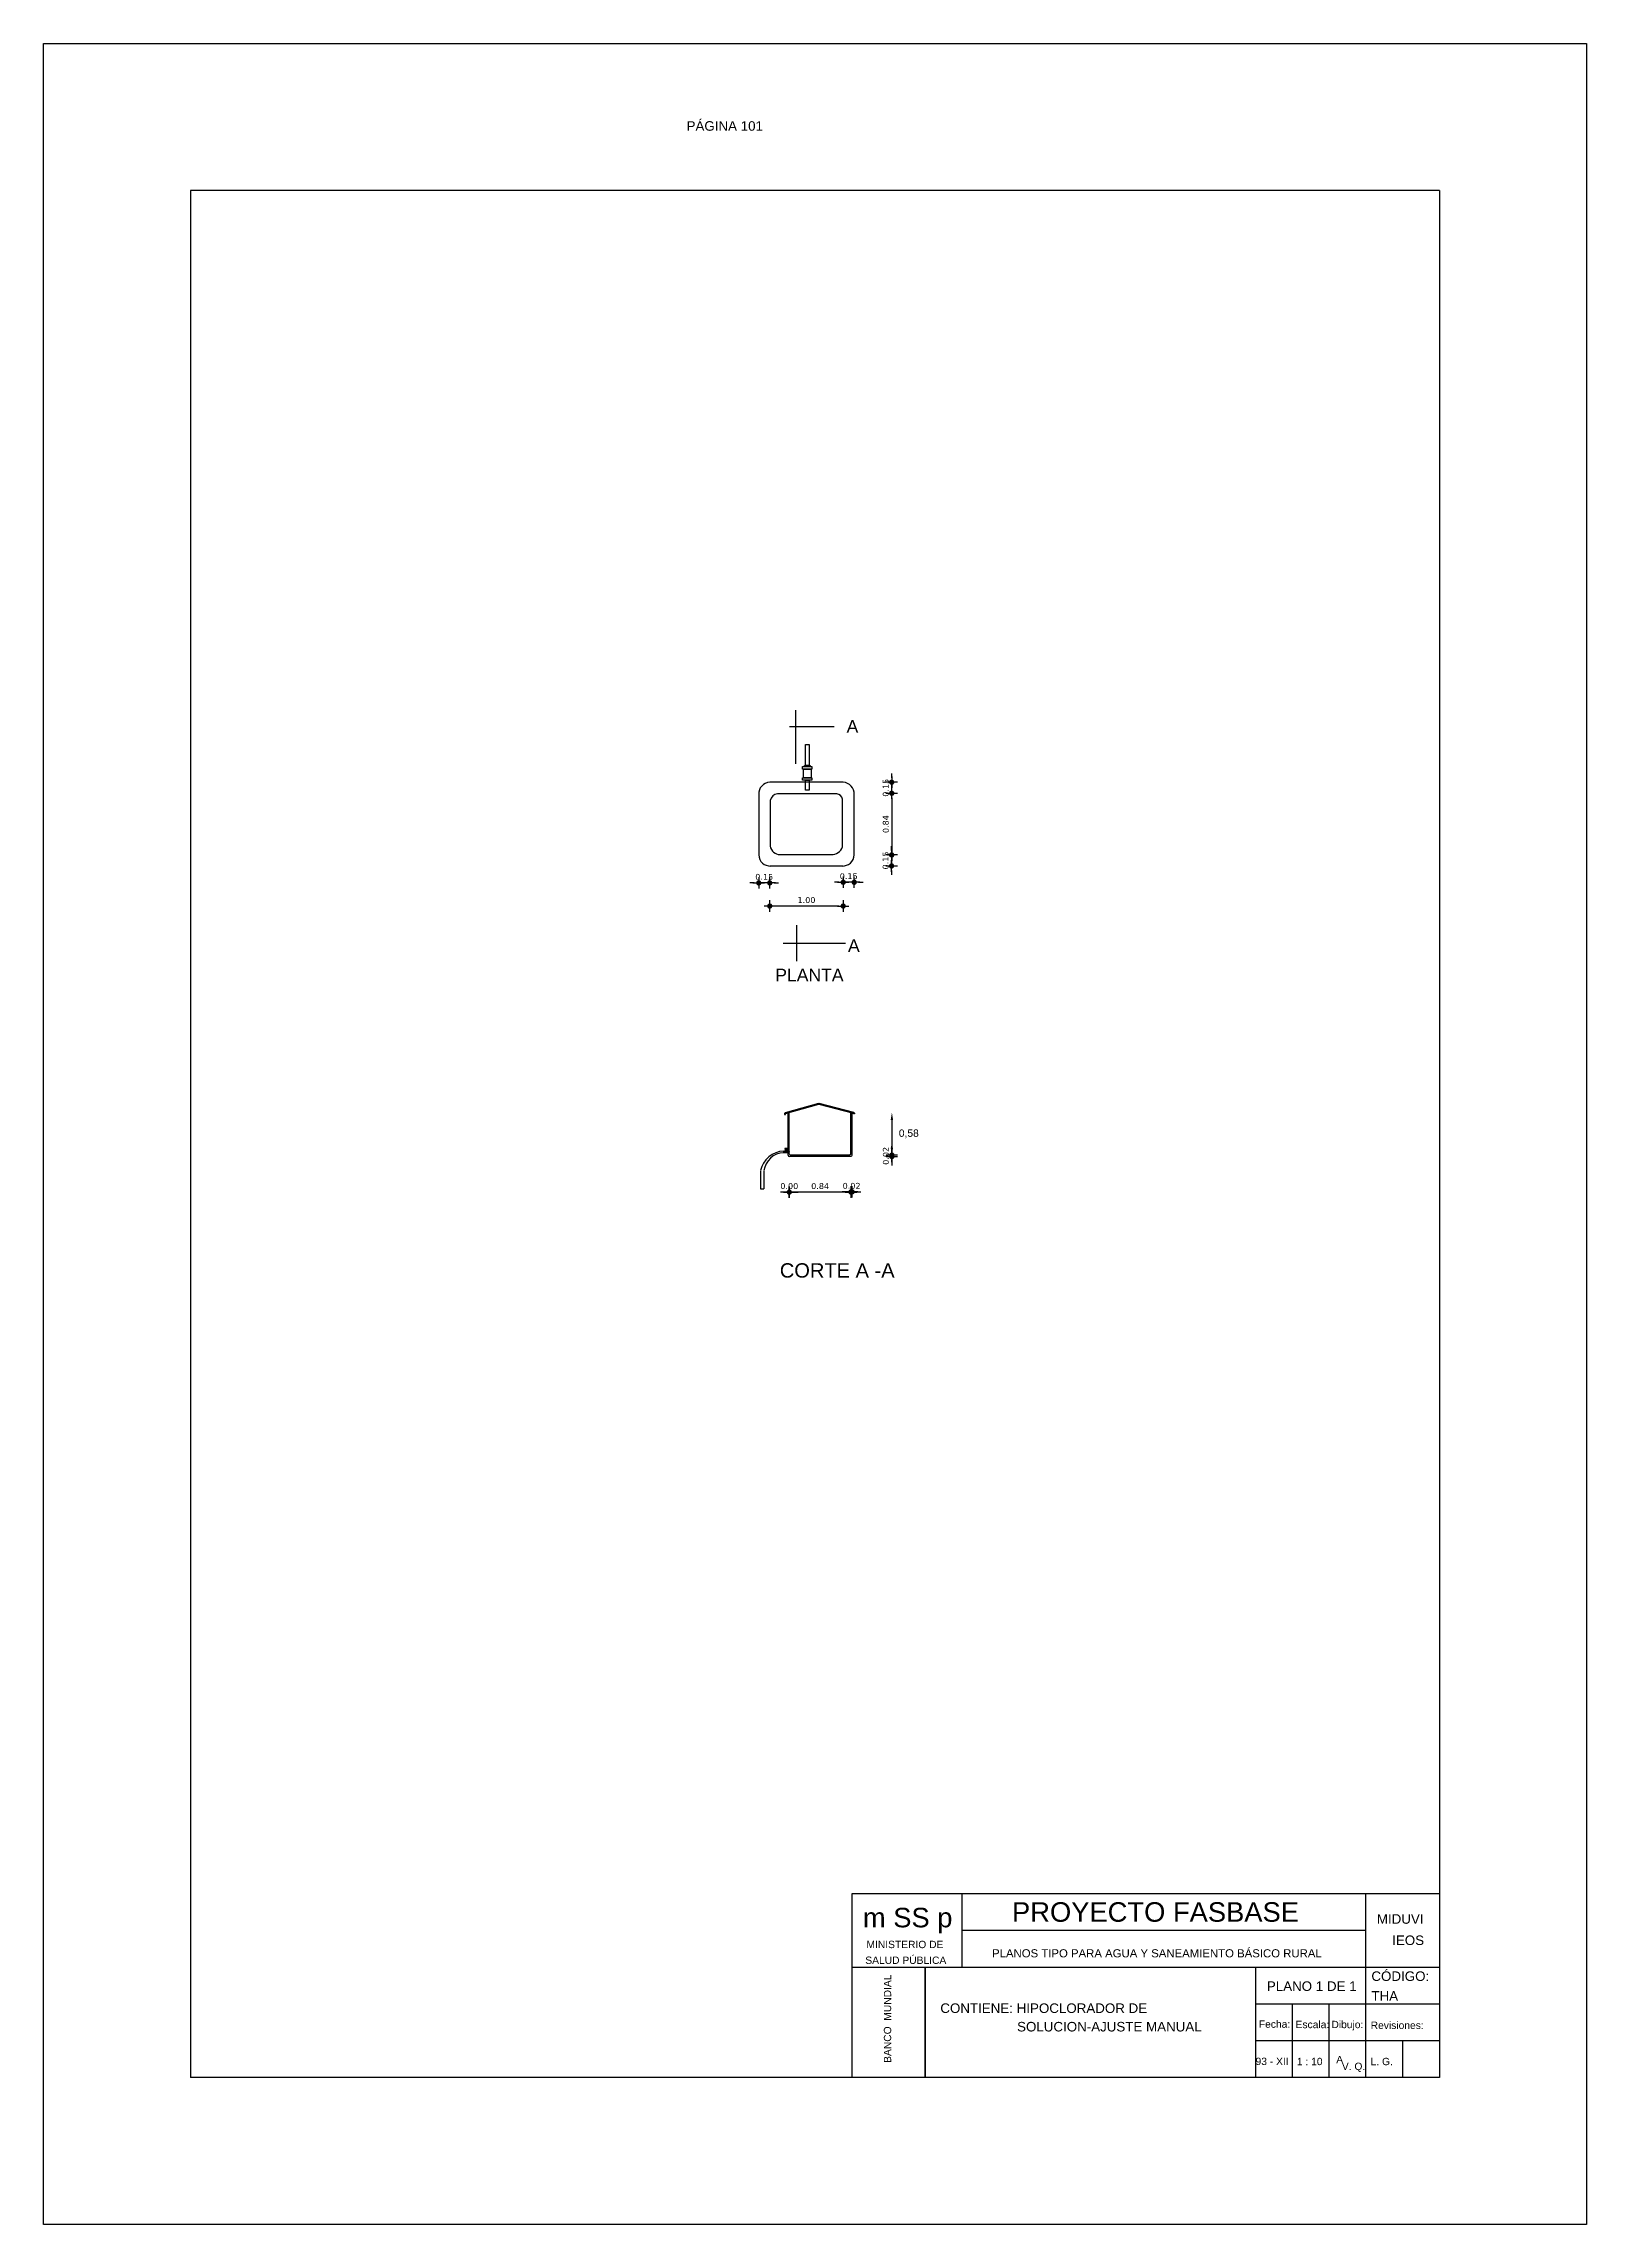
# Model space of a CAD drawing. Header units: metres. Extents: x 1959 to 4131, y 3282 to 4313.
# Drawn here: x 3226.97 to 3247.97, y 4283.15 to 4312.85 of the extents above; entities that cross this region are included whole.
import ezdxf
from ezdxf.enums import TextEntityAlignment as Align

# ---------------------------------------------------------------- set-up
doc = ezdxf.new("R2010")
doc.units = ezdxf.units.M
for name, color, linetype in [('Cota', 7, 'Continuous'), ('Cotas', 7, 'Continuous'), ('Dibujo', 7, 'Continuous'), ('Plano', 1, 'Continuous'), ('Texto', 170, 'Continuous')]:
    doc.layers.add(name, color=color, linetype=linetype)
doc.styles.add('Annotative', font='arial.ttf')
doc.styles.get("Standard").update_dxf_attribs({"font": 'arial.ttf'})
doc.styles.add('verdana', font='verdana.ttf')
doc.dimstyles.new('Diego', dxfattribs={"dimtxt": 0.1, "dimasz": 0.1, "dimexe": 1.25, "dimexo": 0.1, "dimgap": 0.1, "dimtad": 2, "dimtih": 1, "dimtoh": 1, "dimtxsty": 'Standard', "dimcen": 0, "dimse1": 1, "dimse2": 1, "dimadec": 0, "dimazin": 0, "dimtfac": 1, "dimtmove": 0, "dimatfit": 3, "dimfxl": 1, "dimarcsym": 2})
doc.dimstyles.new('ISO', dxfattribs={"dimtxt": 0.08, "dimasz": 0.06, "dimexe": 0.1, "dimexo": 0.1, "dimgap": 0.04, "dimtad": 1, "dimzin": 1, "dimdsep": 46, "dimtxsty": 'verdana', "dimblk1": 'PAB', "dimblk2": 'PAB', "dimsah": 1, "dimcen": 0, "dimse1": 1, "dimse2": 1, "dimclrd": 7, "dimclre": 8, "dimclrt": 7, "dimadec": 0, "dimazin": 0, "dimtfac": 1, "dimtix": 1, "dimtmove": 0, "dimatfit": 3, "dimldrblk": 'PAB', "dimfxl": 0.1, "dimtvp": 1, "dimtolj": 1, "dimtzin": 1, "dimarcsym": 0})

msp = doc.modelspace()

# ---------------------------------------------------------------- texts
at = {"layer": 'Dibujo', "color": 0, "linetype": 'ByBlock'}
for s, height, p in [('PROYECTO FASBASE', 0.26624, (3240.148, 4287.271)), ('m SS p', 0.2662, (3238.118, 4287.195)), ('PLANOS TIPO PARA AGUA Y SANEAMIENTO BÁSICO RURAL', 0.11076, (3239.876, 4286.786))]:
    msp.add_text(s, height=height, dxfattribs=at).set_placement(p)
at = {"layer": 'Dibujo', "color": 0, "linetype": 'ByBlock', "style": 'Annotative'}
for s, p in [('MIDUVI', (3245.114, 4287.244)), ('IEOS', (3245.323, 4286.954)), ('CÓDIGO:', (3245.04, 4286.465)), ('PLANO 1 DE 1', (3243.617, 4286.329)), ('THA', (3245.04, 4286.196)), ('CONTIENE: HIPOCLORADOR DE ', (3239.172, 4286.029))]:
    msp.add_text(s, height=0.13, dxfattribs=at).set_placement(p)
at = {"layer": 'Dibujo', "color": 0, "linetype": 'ByBlock'}
for s, p in [('MINISTERIO DE', (3238.69, 4286.912)), ('SALUD PÚBLICA', (3238.702, 4286.697)), ('Fecha:', (3243.721, 4285.827)), ('Escala:', (3244.237, 4285.822)), ('Dibujo:', (3244.713, 4285.822)), ('Revisiones:', (3245.391, 4285.811)), ('93 - XII', (3243.688, 4285.32)), ('1 : 10', (3244.2, 4285.318)), ('A', (3244.608, 4285.345)), ('L. G. ', (3245.2, 4285.318)), ('V. Q.', (3244.797, 4285.252))]:
    msp.add_text(s, height=0.1, dxfattribs=at).set_placement(p, align=Align.CENTER)
msp.add_text('BANCO  MUNDIAL', height=0.1, rotation=90, dxfattribs=at).set_placement((3238.503, 4285.951), align=Align.CENTER)
at = {"layer": 'Dibujo', "color": 0, "linetype": 'ByBlock', "char_height": 0.13, "attachment_point": 1}
for s, insert, width in [('PÁGINA 101', (3235.718, 4311.793), 2.90393), ('SOLUCION-AJUSTE MANUAL', (3240.217, 4285.907), 2.8989)]:
    msp.add_mtext(s, dxfattribs=dict(at, insert=insert, width=width))
at = {"layer": 'Texto'}
for s, height, p in [('A', 0.171, (3237.896, 4303.465)), ('A', 0.171, (3237.915, 4300.48)), ('PLANTA', 0.1711, (3236.925, 4300.08)), ('CORTE A -A', 0.1955, (3236.987, 4296.044))]:
    msp.add_text(s, height=height, dxfattribs=at).set_placement(p)

# ---------------------------------------------------------------- blocks, each defined once
blk = doc.blocks.new('PAB')
at = {"layer": 'Cotas'}
for p, q in [((-1.3, 0), (1.3, 0)), ((0, 1.3), (0, -1.3))]:
    blk.add_line(p, q, dxfattribs=at)
at = {"layer": 'Cotas', "const_width": 0.6}
blk.add_lwpolyline([(-0.3, 0, 1), (0.3, 0, 1)], format="xyb", close=True, dxfattribs=at)
blk = doc.blocks.new('*D1038')
at = {"layer": 'Cota', "color": 7, "lineweight": -2, "transparency": 16777216}
for p, q in [((3238.51, 4302.85), (3238.51, 4302.91)), ((3238.51, 4302.64), (3238.51, 4302.79)), ((3238.51, 4302.58), (3238.51, 4302.52))]:
    blk.add_line(p, q, dxfattribs=at)
at = {"layer": 'Defpoints', "color": 0, "transparency": 16777216}
for p in [(3238, 4302.79), (3238, 4302.64), (3238.51, 4302.79)]:
    blk.add_point(p, dxfattribs=at)
at = {"layer": 'Cota', "color": 7, "lineweight": -2, "transparency": 16777216, "xscale": 0.06, "yscale": 0.06, "zscale": 0.06}
for p, rotation in [((3238.51, 4302.79), 270), ((3238.51, 4302.64), 90)]:
    blk.add_blockref('PAB', p, dxfattribs=dict(at, rotation=rotation))
at = {"layer": 'Cota', "color": 7, "transparency": 16777216, "insert": (3238.429, 4302.715), "char_height": 0.08, "attachment_point": 5, "rotation": 90, "style": 'verdana'}
blk.add_mtext('\\A1;0.15', dxfattribs=at)
blk = doc.blocks.new('*D1039')
at = {"layer": 'Cota', "color": 7, "lineweight": -2, "transparency": 16777216}
blk.add_line((3238.511, 4302.58), (3238.511, 4301.86), dxfattribs=at)
at = {"layer": 'Defpoints', "color": 0, "transparency": 16777216}
for p in [(3238, 4302.64), (3238, 4301.8), (3238.511, 4301.8)]:
    blk.add_point(p, dxfattribs=at)
at = {"layer": 'Cota', "color": 7, "lineweight": -2, "transparency": 16777216, "xscale": 0.06, "yscale": 0.06, "zscale": 0.06}
for p, rotation in [((3238.511, 4302.64), 90), ((3238.511, 4301.8), 270)]:
    blk.add_blockref('PAB', p, dxfattribs=dict(at, rotation=rotation))
at = {"layer": 'Cota', "color": 7, "transparency": 16777216, "insert": (3238.43, 4302.22), "char_height": 0.08, "attachment_point": 5, "rotation": 90, "style": 'verdana'}
blk.add_mtext('\\A1;0.84', dxfattribs=at)
blk = doc.blocks.new('*D1040')
at = {"layer": 'Cota', "color": 7, "lineweight": -2, "transparency": 16777216}
for p, q in [((3238.509, 4301.86), (3238.509, 4301.92)), ((3238.509, 4301.8), (3238.509, 4301.65)), ((3238.509, 4301.59), (3238.509, 4301.53))]:
    blk.add_line(p, q, dxfattribs=at)
at = {"layer": 'Defpoints', "color": 0, "transparency": 16777216}
for p in [(3238, 4301.8), (3238, 4301.65), (3238.509, 4301.65)]:
    blk.add_point(p, dxfattribs=at)
at = {"layer": 'Cota', "color": 7, "lineweight": -2, "transparency": 16777216, "xscale": 0.06, "yscale": 0.06, "zscale": 0.06}
for p, rotation in [((3238.509, 4301.8), 270), ((3238.509, 4301.65), 90)]:
    blk.add_blockref('PAB', p, dxfattribs=dict(at, rotation=rotation))
at = {"layer": 'Cota', "color": 7, "transparency": 16777216, "insert": (3238.427, 4301.725), "char_height": 0.08, "attachment_point": 5, "rotation": 90, "style": 'verdana'}
blk.add_mtext('\\A1;0.15', dxfattribs=at)
blk = doc.blocks.new('*D1041')
at = {"layer": 'Cota', "color": 7, "lineweight": -2, "transparency": 16777216}
for p, q in [((3237.79, 4301.428), (3237.73, 4301.428)), ((3238, 4301.428), (3237.85, 4301.428)), ((3238.06, 4301.428), (3238.12, 4301.428))]:
    blk.add_line(p, q, dxfattribs=at)
at = {"layer": 'Defpoints', "color": 0, "transparency": 16777216}
for p in [(3237.85, 4301.8), (3238, 4301.8), (3237.85, 4301.428)]:
    blk.add_point(p, dxfattribs=at)
at = {"layer": 'Cota', "color": 7, "lineweight": -2, "transparency": 16777216, "xscale": 0.06, "yscale": 0.06, "zscale": 0.06}
blk.add_blockref('PAB', (3237.85, 4301.428), dxfattribs=at)
at = {"layer": 'Cota', "color": 7, "lineweight": -2, "transparency": 16777216, "xscale": 0.06, "yscale": 0.06, "zscale": 0.06, "rotation": 180}
blk.add_blockref('PAB', (3238, 4301.428), dxfattribs=at)
at = {"layer": 'Cota', "color": 7, "transparency": 16777216, "insert": (3237.925, 4301.51), "char_height": 0.08, "attachment_point": 5, "style": 'verdana'}
blk.add_mtext('\\A1;0.15', dxfattribs=at)
blk = doc.blocks.new('*D1042')
at = {"layer": 'Cota', "color": 7, "lineweight": -2, "transparency": 16777216}
blk.add_line((3237.79, 4301.104), (3236.91, 4301.104), dxfattribs=at)
at = {"layer": 'Defpoints', "color": 0, "transparency": 16777216}
for p in [(3236.85, 4301.65), (3237.85, 4301.65), (3236.85, 4301.104)]:
    blk.add_point(p, dxfattribs=at)
at = {"layer": 'Cota', "color": 7, "lineweight": -2, "transparency": 16777216, "xscale": 0.06, "yscale": 0.06, "zscale": 0.06, "rotation": 180}
blk.add_blockref('PAB', (3236.85, 4301.104), dxfattribs=at)
at = {"layer": 'Cota', "color": 7, "lineweight": -2, "transparency": 16777216, "xscale": 0.06, "yscale": 0.06, "zscale": 0.06}
blk.add_blockref('PAB', (3237.85, 4301.104), dxfattribs=at)
at = {"layer": 'Cota', "color": 7, "transparency": 16777216, "insert": (3237.35, 4301.185), "char_height": 0.08, "attachment_point": 5, "style": 'verdana'}
blk.add_mtext('\\A1;1.00', dxfattribs=at)
blk = doc.blocks.new('*D1043')
at = {"layer": 'Cota', "color": 7, "lineweight": -2, "transparency": 16777216}
for p, q in [((3236.64, 4301.419), (3236.58, 4301.419)), ((3236.85, 4301.419), (3236.7, 4301.419)), ((3236.91, 4301.419), (3236.97, 4301.419))]:
    blk.add_line(p, q, dxfattribs=at)
at = {"layer": 'Defpoints', "color": 0, "transparency": 16777216}
for p in [(3236.7, 4301.8), (3236.85, 4301.65), (3236.7, 4301.419)]:
    blk.add_point(p, dxfattribs=at)
at = {"layer": 'Cota', "color": 7, "lineweight": -2, "transparency": 16777216, "xscale": 0.06, "yscale": 0.06, "zscale": 0.06}
blk.add_blockref('PAB', (3236.7, 4301.419), dxfattribs=at)
at = {"layer": 'Cota', "color": 7, "lineweight": -2, "transparency": 16777216, "xscale": 0.06, "yscale": 0.06, "zscale": 0.06, "rotation": 180}
blk.add_blockref('PAB', (3236.85, 4301.419), dxfattribs=at)
at = {"layer": 'Cota', "color": 7, "transparency": 16777216, "insert": (3236.775, 4301.501), "char_height": 0.08, "attachment_point": 5, "style": 'verdana'}
blk.add_mtext('\\A1;0.15', dxfattribs=at)
blk = doc.blocks.new('*D1044')
at = {"layer": 'Cota', "color": 0, "lineweight": -2, "transparency": 16777216}
blk.add_line((3238.513, 4298.192), (3238.513, 4297.812), dxfattribs=at)
at = {"layer": 'Cota', "color": 0, "transparency": 16777216}
for points in [[(3238.496, 4298.192), (3238.529, 4298.192), (3238.513, 4298.292)], [(3238.496, 4297.812), (3238.529, 4297.812), (3238.513, 4297.712)]]:
    blk.add_solid(points, dxfattribs=at)
at = {"layer": 'Defpoints', "color": 0, "transparency": 16777216}
for p in [(3237.971, 4298.292), (3237.971, 4297.712), (3238.513, 4297.712)]:
    blk.add_point(p, dxfattribs=at)
at = {"layer": 'Cota', "color": 0, "transparency": 16777216, "insert": (3238.743, 4298.002), "char_height": 0.1, "attachment_point": 5}
blk.add_mtext('0,58', dxfattribs=at)
blk = doc.blocks.new('*D1045')
at = {"layer": 'Cota', "color": 7, "lineweight": -2, "transparency": 16777216}
for p, q in [((3238.513, 4297.772), (3238.513, 4297.832)), ((3238.513, 4297.712), (3238.513, 4297.692)), ((3238.513, 4297.632), (3238.513, 4297.572))]:
    blk.add_line(p, q, dxfattribs=at)
at = {"layer": 'Defpoints', "color": 0, "transparency": 16777216}
for p in [(3237.971, 4297.712), (3237.971, 4297.692), (3238.513, 4297.692)]:
    blk.add_point(p, dxfattribs=at)
at = {"layer": 'Cota', "color": 7, "lineweight": -2, "transparency": 16777216, "xscale": 0.06, "yscale": 0.06, "zscale": 0.06}
for p, rotation in [((3238.513, 4297.712), 270), ((3238.513, 4297.692), 90)]:
    blk.add_blockref('PAB', p, dxfattribs=dict(at, rotation=rotation))
at = {"layer": 'Cota', "color": 7, "transparency": 16777216, "insert": (3238.431, 4297.702), "char_height": 0.08, "attachment_point": 5, "rotation": 90, "style": 'verdana'}
blk.add_mtext('\\A1;0.02', dxfattribs=at)
blk = doc.blocks.new('*D1046')
at = {"layer": 'Cota', "color": 7, "lineweight": -2, "transparency": 16777216}
for p, q in [((3237.896, 4297.211), (3237.836, 4297.211)), ((3237.956, 4297.211), (3237.971, 4297.211)), ((3238.031, 4297.211), (3238.091, 4297.211))]:
    blk.add_line(p, q, dxfattribs=at)
at = {"layer": 'Defpoints', "color": 0, "transparency": 16777216}
for p in [(3237.956, 4297.692), (3237.971, 4297.692), (3237.971, 4297.211)]:
    blk.add_point(p, dxfattribs=at)
at = {"layer": 'Cota', "color": 7, "lineweight": -2, "transparency": 16777216, "xscale": 0.06, "yscale": 0.06, "zscale": 0.06}
blk.add_blockref('PAB', (3237.956, 4297.211), dxfattribs=at)
at = {"layer": 'Cota', "color": 7, "lineweight": -2, "transparency": 16777216, "xscale": 0.06, "yscale": 0.06, "zscale": 0.06, "rotation": 180}
blk.add_blockref('PAB', (3237.971, 4297.211), dxfattribs=at)
at = {"layer": 'Cota', "color": 7, "transparency": 16777216, "insert": (3237.964, 4297.293), "char_height": 0.08, "attachment_point": 5, "style": 'verdana'}
blk.add_mtext('\\A1;0.02', dxfattribs=at)
blk = doc.blocks.new('*D1047')
at = {"layer": 'Cota', "color": 7, "lineweight": -2, "transparency": 16777216}
blk.add_line((3237.896, 4297.208), (3237.176, 4297.208), dxfattribs=at)
at = {"layer": 'Defpoints', "color": 0, "transparency": 16777216}
for p in [(3237.116, 4297.692), (3237.956, 4297.692), (3237.116, 4297.208)]:
    blk.add_point(p, dxfattribs=at)
at = {"layer": 'Cota', "color": 7, "lineweight": -2, "transparency": 16777216, "xscale": 0.06, "yscale": 0.06, "zscale": 0.06, "rotation": 180}
blk.add_blockref('PAB', (3237.116, 4297.208), dxfattribs=at)
at = {"layer": 'Cota', "color": 7, "lineweight": -2, "transparency": 16777216, "xscale": 0.06, "yscale": 0.06, "zscale": 0.06}
blk.add_blockref('PAB', (3237.956, 4297.208), dxfattribs=at)
at = {"layer": 'Cota', "color": 7, "transparency": 16777216, "insert": (3237.536, 4297.29), "char_height": 0.08, "attachment_point": 5, "style": 'verdana'}
blk.add_mtext('\\A1;0.84', dxfattribs=at)
blk = doc.blocks.new('*D1048')
at = {"layer": 'Cota', "color": 7, "lineweight": -2, "transparency": 16777216}
for p, q in [((3237.056, 4297.208), (3236.996, 4297.208)), ((3237.176, 4297.208), (3237.236, 4297.208))]:
    blk.add_line(p, q, dxfattribs=at)
at = {"layer": 'Defpoints', "color": 0, "transparency": 16777216}
for p in [(3237.116, 4297.692), (3237.116, 4297.692), (3237.116, 4297.208)]:
    blk.add_point(p, dxfattribs=at)
at = {"layer": 'Cota', "color": 7, "lineweight": -2, "transparency": 16777216, "xscale": 0.06, "yscale": 0.06, "zscale": 0.06}
blk.add_blockref('PAB', (3237.116, 4297.208), dxfattribs=at)
at = {"layer": 'Cota', "color": 7, "lineweight": -2, "transparency": 16777216, "xscale": 0.06, "yscale": 0.06, "zscale": 0.06, "rotation": 180}
blk.add_blockref('PAB', (3237.116, 4297.208), dxfattribs=at)
at = {"layer": 'Cota', "color": 7, "transparency": 16777216, "insert": (3237.116, 4297.29), "char_height": 0.08, "attachment_point": 5, "style": 'verdana'}
blk.add_mtext('\\A1;0.00', dxfattribs=at)

# ---------------------------------------------------------------- dimensions: what is measured, and where the dimension line sits
at = {"layer": 'Cota'}
for base, p1, p2, dimstyle, picture, middle in [((3238.51, 4302.79), (3238, 4302.64), (3238, 4302.79), 'ISO', '*D1038', (3238.429, 4302.715)), ((3238.511, 4301.8), (3238, 4302.64), (3238, 4301.8), 'ISO', '*D1039', (3238.43, 4302.22)), ((3238.509, 4301.65), (3238, 4301.8), (3238, 4301.65), 'ISO', '*D1040', (3238.427, 4301.725)), ((3238.513, 4297.712), (3237.971, 4298.292), (3237.971, 4297.712), 'Diego', '*D1044', (3238.743, 4298.002)), ((3238.513, 4297.692), (3237.971, 4297.712), (3237.971, 4297.692), 'ISO', '*D1045', (3238.431, 4297.702))]:
    dim = msp.add_linear_dim(base=base, p1=p1, p2=p2, angle=90, dimstyle=dimstyle, dxfattribs=at)
    dim.commit()
    dim.dimension.update_dxf_attribs({"geometry": picture, "text_midpoint": middle})
for base, p1, p2, picture, middle in [((3236.7, 4301.419), (3236.85, 4301.65), (3236.7, 4301.8), '*D1043', (3236.775, 4301.501)), ((3237.85, 4301.428), (3238, 4301.8), (3237.85, 4301.8), '*D1041', (3237.925, 4301.51)), ((3236.85, 4301.104), (3237.85, 4301.65), (3236.85, 4301.65), '*D1042', (3237.35, 4301.185)), ((3237.116135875, 4297.207898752), (3237.116135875, 4297.692215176), (3237.116135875, 4297.692215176), '*D1048', (3237.116135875, 4297.289537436)), ((3237.116, 4297.208), (3237.956, 4297.692), (3237.116, 4297.692), '*D1047', (3237.536, 4297.29)), ((3237.971135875, 4297.211221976), (3237.956135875, 4297.692215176), (3237.971135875, 4297.692215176), '*D1046', (3237.963635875, 4297.292887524))]:
    dim = msp.add_linear_dim(base=base, p1=p1, p2=p2, dimstyle='ISO', dxfattribs=at)
    dim.commit()
    dim.dimension.update_dxf_attribs({"geometry": picture, "text_midpoint": middle})

# ---------------------------------------------------------------- linework, layer by layer
at = {"layer": 'Cota'}
for p, q in [((3236.726, 4297.5), (3236.726, 4297.254)), ((3236.771, 4297.5), (3236.771, 4297.254)), ((3236.726, 4297.254), (3236.771, 4297.254))]:
    msp.add_line(p, q, dxfattribs=at)
at = {"layer": 'Dibujo', "color": 0, "linetype": 'ByBlock'}
for p, q in [((3226.966, 4312.85), (3247.966, 4312.85)), ((3226.966, 4283.15), (3226.966, 4312.85)), ((3226.966, 4312.85), (3229.966, 4312.85)), ((3226.966, 4312.85), (3229.466, 4312.85)), ((3247.966, 4312.85), (3247.966, 4283.15)), ((3228.966, 4310.85), (3228.966, 4285.15)), ((3245.966, 4310.85), (3228.966, 4310.85)), ((3245.966, 4310.85), (3245.966, 4285.15)), ((3237.966, 4287.65), (3237.966, 4285.15)), ((3245.966, 4287.65), (3237.966, 4287.65)), ((3239.466, 4287.65), (3239.466, 4286.65)), ((3244.966, 4285.15), (3244.966, 4287.65)), ((3244.966, 4287.15), (3239.466, 4287.15)), ((3245.966, 4286.65), (3237.966, 4286.65)), ((3238.966, 4286.65), (3238.966, 4285.15)), ((3238.966, 4285.15), (3238.966, 4286.65)), ((3243.466, 4285.15), (3243.466, 4286.65)), ((3245.966, 4286.15), (3243.466, 4286.15)), ((3243.966, 4285.15), (3243.966, 4286.15)), ((3244.466, 4285.15), (3244.466, 4286.15)), ((3245.966, 4285.65), (3243.466, 4285.65)), ((3245.466, 4285.15), (3245.466, 4285.65)), ((3245.966, 4285.15), (3228.966, 4285.15)), ((3247.966, 4283.15), (3226.966, 4283.15))]:
    msp.add_line(p, q, dxfattribs=at)
at = {"layer": 'Plano'}
for p, q in [((3236.7, 4302.64), (3236.7, 4301.8)), ((3237.85, 4302.79), (3236.85, 4302.79)), ((3238, 4301.8), (3238, 4302.64)), ((3236.857, 4302.54), (3236.857, 4301.919)), ((3237.763, 4302.632), (3236.956, 4302.632)), ((3237.842, 4301.91), (3237.842, 4302.559)), ((3236.977, 4301.807), (3237.702, 4301.807)), ((3236.85, 4301.65), (3237.85, 4301.65)), ((3237.065, 4298.293), (3237.05, 4298.278)), ((3237.05, 4298.278), (3237.05, 4298.266)), ((3237.05, 4298.266), (3237.065, 4298.266)), ((3237.065, 4298.293), (3237.518, 4298.42)), ((3237.065, 4298.278), (3237.518, 4298.405)), ((3237.065, 4298.266), (3237.065, 4298.278)), ((3237.101, 4297.712), (3237.101, 4298.292)), ((3237.116, 4297.731), (3237.116, 4298.292)), ((3237.518, 4298.405), (3237.518, 4298.42)), ((3237.518, 4298.42), (3237.989, 4298.298)), ((3237.518, 4298.405), (3237.989, 4298.283)), ((3237.956, 4297.735), (3237.956, 4298.292)), ((3237.971, 4297.712), (3237.971, 4298.292)), ((3237.989, 4298.298), (3238.004, 4298.283)), ((3237.989, 4298.274), (3237.989, 4298.283)), ((3238.004, 4298.274), (3237.989, 4298.274)), ((3238.004, 4298.283), (3238.004, 4298.274)), ((3237.956, 4297.692), (3237.116, 4297.692)), ((3237.932, 4297.712), (3237.143, 4297.712))]:
    msp.add_line(p, q, dxfattribs=at)
for points in [[(3237.337, 4303.306), (3237.386, 4303.306), (3237.386, 4303.018), (3237.337, 4303.018)], [(3237.294, 4303.003), (3237.423, 4303.003), (3237.423, 4302.97), (3237.294, 4302.97)], [(3237.308, 4302.97), (3237.412, 4302.97), (3237.412, 4302.852), (3237.308, 4302.852)], [(3237.321, 4303.018), (3237.398, 4303.018), (3237.398, 4303.003), (3237.321, 4303.003)], [(3237.294, 4302.852), (3237.423, 4302.852), (3237.423, 4302.818), (3237.294, 4302.818)], [(3237.337, 4302.818), (3237.386, 4302.818), (3237.386, 4302.683), (3237.337, 4302.683)], [(3237.048, 4297.743), (3237.04, 4297.743), (3237.04, 4297.766), (3237.048, 4297.766)], [(3237.09, 4297.745), (3237.048, 4297.745), (3237.048, 4297.765), (3237.09, 4297.765)], [(3237.054, 4297.794), (3237.086, 4297.794), (3237.086, 4297.8), (3237.054, 4297.8)], [(3237.054, 4297.769), (3237.086, 4297.769), (3237.086, 4297.776), (3237.054, 4297.776)], [(3237.06, 4297.765), (3237.079, 4297.765), (3237.079, 4297.769), (3237.06, 4297.769)], [(3237.065, 4297.776), (3237.075, 4297.776), (3237.075, 4297.794), (3237.065, 4297.794)], [(3237.098, 4297.743), (3237.09, 4297.743), (3237.09, 4297.766), (3237.098, 4297.766)], [(3237.116, 4297.751), (3237.098, 4297.751), (3237.098, 4297.76), (3237.116, 4297.76)]]:
    msp.add_lwpolyline(points, close=True, dxfattribs=at)
for centre, radius, start, end in [((3236.857, 4302.632), 0.158, 92.7263, 182.7263), ((3237.842, 4302.632), 0.158, 357.2737, 87.2737), ((3236.963, 4302.525), 0.107, 94.0172, 172.0904), ((3237.755, 4302.544), 0.0884, 9.8125, 85.1322), ((3236.857, 4301.807), 0.158, 182.7263, 272.7263), ((3236.984, 4301.935), 0.128, 187.2416, 273.357), ((3237.694, 4301.964), 0.157, 267.2674, 339.9148), ((3237.842, 4301.807), 0.158, 267.2737, 357.2737), ((3237.054, 4297.432), 0.335, 92.3688, 168.1855), ((3237.045, 4297.466), 0.277, 91.1586, 172.891), ((3237.122, 4297.712), 0.0209, 180.0712, 253.6686), ((3237.143, 4297.741), 0.0285, 200.6031, 270.1317), ((3237.925, 4297.744), 0.0326, 256.3678, 256.9935), ((3237.925, 4297.744), 0.0326, 283.0065, 343.6885), ((3237.95, 4297.713), 0.0215, 287.5539, 358.7063)]:
    msp.add_arc(centre, radius, start, end, dxfattribs=at)
at = {"layer": 'Texto'}
for p, q in [((3237.727, 4303.544), (3237.118, 4303.544)), ((3237.201, 4303.771), (3237.201, 4303.039)), ((3237.882, 4300.593), (3237.034, 4300.593)), ((3237.213, 4300.844), (3237.213, 4300.354))]:
    msp.add_line(p, q, dxfattribs=at)

msp.set_redraw_order([(e.dxf.handle, doc.entitydb.next_handle()) for e in msp.query("TEXT MTEXT ATTDEF DIMENSION ARC_DIMENSION")])  # texts and dimensions are drawn at this point

doc.saveas('drawing.dxf')
